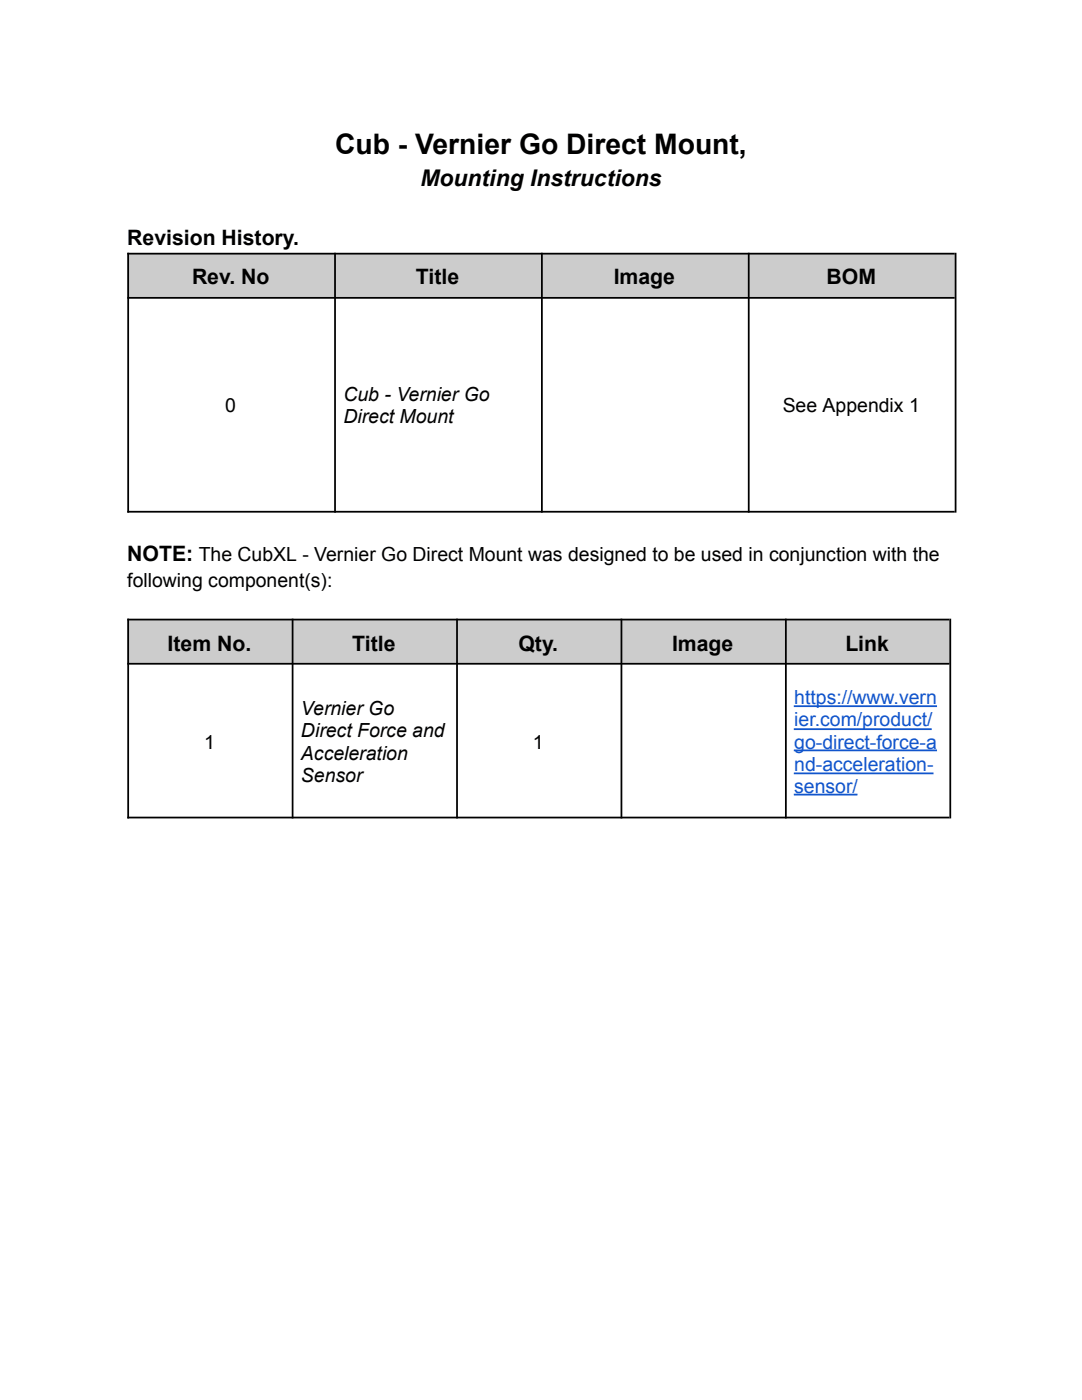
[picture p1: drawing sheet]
<svg xmlns="http://www.w3.org/2000/svg" width="216mm" height="279mm" viewBox="0 0 216 279" stroke-linecap="round" stroke-linejoin="round" font-family="sans-serif">
<defs><g id="words">
<text font-size="5.6" x="66.9" y="30.7">Cub - Vernier Go Direct Mount,</text>
<text font-size="4.6" x="83.9" y="37.2">Mounting Instructions</text>
<g font-size="4.2">
<text x="25.4" y="49">Revision History.</text>
<text x="38.3" y="56.7">Rev. No</text>
<text x="83" y="56.7">Title</text>
<text x="122.5" y="56.7">Image</text>
<text x="164.9" y="56.7">BOM</text>
<text x="25.4" y="111.9">NOTE: The CubXL - Vernier Go Direct Mount was designed to be used in conjunction with the</text>
<text x="33.5" y="129.9">Item No.</text>
<text x="70.3" y="129.9">Title</text>
<text x="103.5" y="129.9">Qty.</text>
<text x="134.1" y="129.9">Image</text>
<text x="168.7" y="129.9">Link</text>
</g>
<g font-size="3.9">
<text x="45" y="82.3">0</text>
<text x="68.5" y="80.1">Cub - Vernier Go</text>
<text x="156.2" y="82.3">See Appendix 1</text>
<text x="68.5" y="84.5">Direct Mount</text>
<text x="25.4" y="117.2">following component(s):</text>
<text x="60.1" y="142.7">Vernier Go</text>
<text x="40.7" y="149.4">1</text>
<text x="60.1" y="147.2">Direct Force and</text>
<text x="106.3" y="149.4">1</text>
<text x="60.1" y="151.6">Acceleration</text>
<text x="60.1" y="156.1">Sensor</text>
</g>
<g font-size="3.9" fill="#15c">
<text x="158.5" y="140.5">https://www.vern</text>
<text x="158.5" y="144.9">ier.com/product/</text>
<text x="158.5" y="149.4">go-direct-force-a</text>
<text x="158.5" y="153.8">nd-acceleration-</text>
<text x="158.5" y="158.3">sensor/</text>
</g>
</g></defs>
<g fill="#ccc">
<path d="M25.4 50.6h41.3v8.7h-41.3z"/>
<path d="M66.7 50.6h41.2v8.7h-41.2z"/>
<path d="M107.9 50.6h41.3v8.7h-41.3z"/>
<path d="M149.2 50.6h41.3v8.7h-41.3z"/>
<path d="M25.4 123.8h32.8v8.7h-32.8z"/>
<path d="M58.2 123.8h32.8v8.7h-32.8z"/>
<path d="M91 123.8h32.8v8.7h-32.8z"/>
<path d="M123.8 123.8h32.8v8.7h-32.8z"/>
<path d="M156.6 123.8h32.8v8.7h-32.8z"/>
</g>
<path d="M158.4 140.9h28.6M158.4 145.5h27.5M158.4 149.8h28.6M158.4 154.3h27.9M158.4 158.6h12.7" fill="none" stroke="#15c" stroke-width=".35"/>
<g fill="none" stroke="#000" stroke-width=".35">
<path d="M25.4 50.6h165.1M25.4 59.4h165.1M25.6 50.4v51.9M66.9 50.4v51.9M108.1 50.4v51.9M149.4 50.4v51.9M190.7 50.4v51.9M25.4 102.1h165.1M25.4 123.6h164M25.4 132.5h164M25.6 123.5v39.8M58.4 123.5v39.8"/>
<path d="M91.2 123.5v39.8M124 123.5v39.8M156.8 123.5v39.8M189.6 123.5v39.8M25.4 163.2h164"/>
</g>
<use href="#words"/>
</svg>
